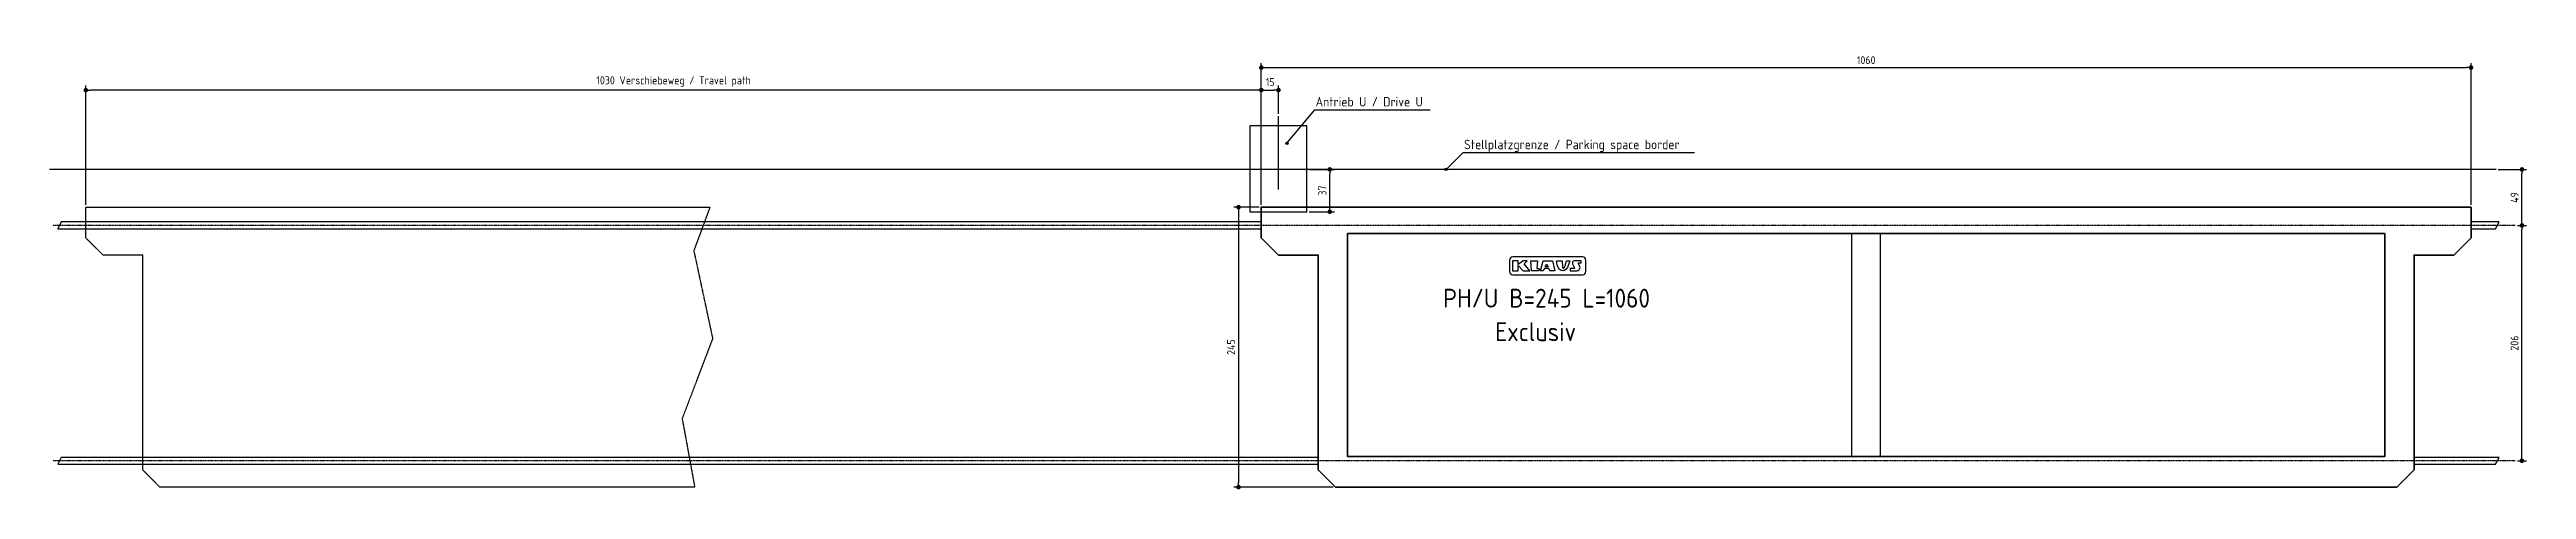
# Model space of a CAD drawing. Header units: millimetres. Extents: x -10768 to 10936, y -2800 to 1048.
import ezdxf

# ---------------------------------------------------------------- set-up
doc = ezdxf.new("R2010")
doc.units = ezdxf.units.MM
doc.linetypes.add('GEN3', pattern=[6.25, 5, -1.25])
doc.linetypes.add('GEN7', pattern=[15, 10, -2.5, 0, -2.5])
for name, color, linetype in [('3', 6, 'GEN3'), ('4', 3, 'Continuous'), ('5', 3, 'Continuous'), ('7', 4, 'GEN7')]:
    doc.layers.add(name, color=color, linetype=linetype)
doc.layers.add('Sichtbare Kanten(DIN)', color=7, linetype='Continuous', lineweight=35)
doc.styles.get("Standard").update_dxf_attribs({"font": 'ISOCP.SHX'})
doc.dimstyles.new('GEN-ISO$0', dxfattribs={"dimscale": 20, "dimtxt": 3.5, "dimasz": 2, "dimexe": 2, "dimexo": 1, "dimgap": 1.5, "dimtad": 1, "dimdec": 1, "dimlfac": 0.1, "dimdsep": 46, "dimtxsty": 'Standard', "dimblk": 'PUNKT', "dimcen": 2, "dimclrd": 256, "dimclre": 256, "dimclrt": 2, "dimadec": 0, "dimazin": 0, "dimtp": 0.1, "dimtm": 0.1, "dimtfac": 0.71, "dimtdec": 1, "dimtmove": 2, "dimatfit": 3, "dimldrblk": 'PUNKT', "dimfxl": 1, "dimtolj": 1, "dimarcsym": 0})

# ---------------------------------------------------------------- blocks, each defined once
blk = doc.blocks.new('PUNKT')
at = {"layer": '4', "color": 0, "linetype": 'ByBlock'}
blk.add_line((-0.5, 0), (-1, 0), dxfattribs=at)
at = {"layer": '4', "color": 0, "linetype": 'ByBlock', "const_width": 0.5}
blk.add_lwpolyline([(-0.25, 0, 1), (0.25, 0, 1)], format="xyb", close=True, dxfattribs=at)
blk = doc.blocks.new('*D10')
at = {"layer": '5', "lineweight": -2, "transparency": 16777216}
for p, q in [((10856, -490), (10936, -490)), ((10896, -2510), (10896, -530)), ((10856, -2550), (10936, -2550))]:
    blk.add_line(p, q, dxfattribs=at)
at = {"layer": 'DEFPOINTS', "color": 0, "transparency": 16777216}
for p in [(10836, -490), (10896, -490), (10836, -2550)]:
    blk.add_point(p, dxfattribs=at)
at = {"layer": '5', "lineweight": -2, "transparency": 16777216, "xscale": 40, "yscale": 40, "zscale": 40}
for p, rotation in [((10896, -490), 90), ((10896, -2550), 270)]:
    blk.add_blockref('PUNKT', p, dxfattribs=dict(at, rotation=rotation))
at = {"layer": '5', "color": 2, "transparency": 16777216, "insert": (10831, -1520), "char_height": 70, "attachment_point": 5, "rotation": 90}
blk.add_mtext('\\A1;206', dxfattribs=at)
blk = doc.blocks.new('*D11')
at = {"layer": '5', "lineweight": -2, "transparency": 16777216}
for p, q in [((-170, -330), (-390, -330)), ((-350, -370), (-350, -2740)), ((479, -2780), (-390, -2780))]:
    blk.add_line(p, q, dxfattribs=at)
at = {"layer": 'DEFPOINTS', "color": 0, "transparency": 16777216}
for p in [(-150, -330), (-350, -2780), (499, -2780)]:
    blk.add_point(p, dxfattribs=at)
at = {"layer": '5', "lineweight": -2, "transparency": 16777216, "xscale": 40, "yscale": 40, "zscale": 40}
for p, rotation in [((-350, -330), 90), ((-350, -2780), 270)]:
    blk.add_blockref('PUNKT', p, dxfattribs=dict(at, rotation=rotation))
at = {"layer": '5', "color": 2, "transparency": 16777216, "insert": (-415, -1555), "char_height": 70, "attachment_point": 5, "rotation": 90}
blk.add_mtext('\\A1;245', dxfattribs=at)
blk = doc.blocks.new('*D12')
at = {"layer": '5', "lineweight": -2, "transparency": 16777216}
for p, q in [((10689, 0), (10936, 0)), ((10896, -450), (10896, -40)), ((10856, -490), (10936, -490))]:
    blk.add_line(p, q, dxfattribs=at)
at = {"layer": 'DEFPOINTS', "color": 0, "transparency": 16777216}
for p in [(10669, 0), (10896, 0), (10836, -490)]:
    blk.add_point(p, dxfattribs=at)
at = {"layer": '5', "lineweight": -2, "transparency": 16777216, "xscale": 40, "yscale": 40, "zscale": 40}
for p, rotation in [((10896, 0), 90), ((10896, -490), 270)]:
    blk.add_blockref('PUNKT', p, dxfattribs=dict(at, rotation=rotation))
at = {"layer": '5', "color": 2, "transparency": 16777216, "insert": (10831, -245), "char_height": 70, "attachment_point": 5, "rotation": 90}
blk.add_mtext('\\A1;49', dxfattribs=at)
blk = doc.blocks.new('*D13')
at = {"layer": '5', "lineweight": -2, "transparency": 16777216}
for p, q in [((-150, -310), (-150, 734)), ((-110, 694), (-40, 694)), ((0, 485), (0, 734))]:
    blk.add_line(p, q, dxfattribs=at)
at = {"layer": 'DEFPOINTS', "color": 0, "transparency": 16777216}
for p in [(0, 694), (0, 465), (-150, -330)]:
    blk.add_point(p, dxfattribs=at)
at = {"layer": '5', "lineweight": -2, "transparency": 16777216, "xscale": 40, "yscale": 40, "zscale": 40, "rotation": 180}
blk.add_blockref('PUNKT', (-150, 694), dxfattribs=at)
at = {"layer": '5', "lineweight": -2, "transparency": 16777216, "xscale": 40, "yscale": 40, "zscale": 40}
blk.add_blockref('PUNKT', (0, 694), dxfattribs=at)
at = {"layer": '5', "color": 2, "transparency": 16777216, "insert": (-73, 764), "char_height": 70, "attachment_point": 5}
blk.add_mtext('\\A1;15', dxfattribs=at)
blk = doc.blocks.new('*D14')
at = {"layer": '5', "lineweight": -2, "transparency": 16777216}
for p, q in [((-10450, -310), (-10450, 734)), ((-190, 694), (-10410, 694)), ((-150, -50), (-150, 734))]:
    blk.add_line(p, q, dxfattribs=at)
at = {"layer": 'DEFPOINTS', "color": 0, "transparency": 16777216}
for p in [(-10450, 694), (-150, -70), (-10450, -330)]:
    blk.add_point(p, dxfattribs=at)
at = {"layer": '5', "lineweight": -2, "transparency": 16777216, "xscale": 40, "yscale": 40, "zscale": 40, "rotation": 180}
blk.add_blockref('PUNKT', (-10450, 694), dxfattribs=at)
at = {"layer": '5', "lineweight": -2, "transparency": 16777216, "xscale": 40, "yscale": 40, "zscale": 40}
blk.add_blockref('PUNKT', (-150, 694), dxfattribs=at)
at = {"layer": '5', "color": 2, "transparency": 16777216, "insert": (-5300, 769), "char_height": 70, "attachment_point": 5}
blk.add_mtext('\\A1;1030 Verschiebeweg / Travel path', dxfattribs=at)
blk = doc.blocks.new('*D15')
at = {"layer": '5', "lineweight": -2, "transparency": 16777216}
for p, q in [((-150, -310), (-150, 931)), ((-110, 891), (10410, 891)), ((10450, -310), (10450, 931))]:
    blk.add_line(p, q, dxfattribs=at)
at = {"layer": 'DEFPOINTS', "color": 0, "transparency": 16777216}
for p in [(10450, 891), (-150, -330), (10450, -330)]:
    blk.add_point(p, dxfattribs=at)
at = {"layer": '5', "lineweight": -2, "transparency": 16777216, "xscale": 40, "yscale": 40, "zscale": 40, "rotation": 180}
blk.add_blockref('PUNKT', (-150, 891), dxfattribs=at)
at = {"layer": '5', "lineweight": -2, "transparency": 16777216, "xscale": 40, "yscale": 40, "zscale": 40}
blk.add_blockref('PUNKT', (10450, 891), dxfattribs=at)
at = {"layer": '5', "color": 2, "transparency": 16777216, "insert": (5150, 956), "char_height": 70, "attachment_point": 5}
blk.add_mtext('\\A1;1060', dxfattribs=at)
blk = doc.blocks.new('*D16')
at = {"layer": '5', "lineweight": -2, "transparency": 16777216}
for p, q in [((270, 0), (490, 0)), ((450, -330), (450, -40)), ((270, -370), (490, -370))]:
    blk.add_line(p, q, dxfattribs=at)
at = {"layer": 'DEFPOINTS', "color": 0, "transparency": 16777216}
for p in [(250, 0), (450, 0), (250, -370)]:
    blk.add_point(p, dxfattribs=at)
at = {"layer": '5', "lineweight": -2, "transparency": 16777216, "xscale": 40, "yscale": 40, "zscale": 40}
for p, rotation in [((450, 0), 90), ((450, -370), 270)]:
    blk.add_blockref('PUNKT', p, dxfattribs=dict(at, rotation=rotation))
at = {"layer": '5', "color": 2, "transparency": 16777216, "insert": (385, -185), "char_height": 70, "attachment_point": 5, "rotation": 90}
blk.add_mtext('\\A1;37', dxfattribs=at)

msp = doc.modelspace()

# ---------------------------------------------------------------- hatches: boundary and pattern name
h = msp.add_hatch(color=256)
edge = h.paths.add_edge_path()
edge.add_arc((74.869, 229.249), 10, 11.4591559, 224.986051)
edge.add_arc((74.869, 229.249), 10, 224.986051, 371.4591559)
h = msp.add_hatch(color=256)
edge = h.paths.add_edge_path()
edge.add_arc((1468.337, 0), 10, 11.4591559, 224.986051)
edge.add_arc((1468.337, 0), 10, 224.986051, 371.4591559)

# ---------------------------------------------------------------- linework, layer by layer
for p, q in [((0, -174.614), (0, 464.757)), ((74.869, 229.249), (317.928, 522.568)), ((317.928, 522.568), (1329.113, 522.568)), ((10668.832, 0), (-10768.032, 0)), ((1468.337, 0), (1619.532, 148.853)), ((1619.532, 148.853), (3646.804, 148.853)), ((5025, -2511.819), (5025, -561.819)), ((5275, -2511.819), (5275, -561.819))]:
    msp.add_line(p, q)
for points in [[(-250, -370), (250, -370), (250, 380), (-250, 380)], [(2151.842, -826.436), (2180.134, -800.967), (2144.463, -800.967), (2100.329, -833.37), (2100.329, -800.967), (2051.727, -800.967), (2052.305, -886.608), (2100.329, -886.608), (2100.329, -840.892), (2144.335, -886.608), (2202.757, -886.608)], [(2216.161, -886.886), (2210.906, -800.967), (2269.702, -800.967), (2264.097, -866.344), (2284.93, -866.932), (2281.713, -886.886)], [(2378.502, -886.886), (2370.014, -866.344), (2330.662, -866.344), (2320.073, -886.886), (2296.518, -886.886), (2320.813, -800.967), (2401.916, -800.967), (2421.659, -886.886)], [(2337.117, -851.513), (2351.494, -828.166), (2364.011, -851.513)], [(2524.925, -800.967), (2553.163, -800.967), (2533.245, -857.077), (2518.545, -875.041), (2503.845, -883.786), (2491.684, -886.168), (2478.016, -885.124), (2460.053, -872.805), (2447.149, -852.623), (2441.203, -834.382), (2438.251, -816.859), (2436.715, -800.967), (2486.94, -800.967), (2489.227, -853.047), (2489.967, -857.864), (2490.412, -858.885), (2490.879, -859.851), (2491.299, -860.612), (2491.684, -861.2), (2492.046, -861.649), (2492.396, -861.992), (2492.746, -862.261), (2493.108, -862.488), (2493.491, -862.702), (2493.892, -862.905), (2494.306, -863.094), (2494.728, -863.266), (2495.154, -863.42), (2495.578, -863.551), (2495.995, -863.658), (2496.402, -863.737), (2496.792, -863.786), (2497.17, -863.809), (2497.536, -863.809), (2497.893, -863.789), (2498.245, -863.752), (2498.594, -863.703), (2498.942, -863.645), (2499.292, -863.582), (2499.646, -863.515), (2500.003, -863.443), (2500.359, -863.363), (2500.712, -863.273), (2501.059, -863.169), (2501.398, -863.048), (2501.727, -862.907), (2502.041, -862.744), (2502.341, -862.556), (2502.628, -862.346), (2502.904, -862.117), (2503.174, -861.872), (2503.441, -861.614), (2503.707, -861.346), (2503.976, -861.072), (2504.251, -860.794), (2504.537, -860.504), (2504.853, -860.145), (2505.218, -859.647), (2505.651, -858.942), (2506.174, -857.96), (2506.806, -856.633), (2507.568, -854.891), (2508.478, -852.665), (2509.56, -849.87), (2510.848, -846.358), (2512.378, -841.963), (2514.186, -836.519), (2516.308, -829.863), (2518.781, -821.829), (2521.641, -812.252)]]:
    msp.add_lwpolyline(points, close=True)
for points in [[(-149.644, -460), (-10666.102, -460), (-10696.102, -520), (-149.644, -520)], [(10450.356, -520), (10665.585, -520), (10695.585, -460), (10450.356, -460)], [(2489.967, -857.864), (2489.888, -857.681)], [(349.356, -2520), (-10666.102, -2520), (-10696.102, -2580), (349.356, -2580)], [(9951.356, -2580), (10665.585, -2580), (10695.585, -2520), (9951.356, -2520)]]:
    msp.add_lwpolyline(points)
for points in [[(2054.017, -922.111), (2663.382, -922.111, 0.414213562), (2692.182, -893.311), (2692.182, -793.237, 0.414213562), (2663.382, -764.437), (2054.017, -764.437, 0.414213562), (2025.217, -793.237), (2025.217, -893.311, 0.414213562)], [(2639.405, -844.247), (2627.906, -823.26, -0.569920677), (2631.852, -816.598), (2651.839, -816.598), (2652.915, -800.967), (2593.35, -800.967, 0.562128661), (2577.364, -827.242), (2594.5, -860.347, -0.562128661), (2590.504, -866.915), (2556.905, -866.915), (2557.505, -883.133), (2557.644, -886.886), (2614.148, -886.886, 0.569920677)]]:
    msp.add_lwpolyline(points, format="xyb", close=True)
for centre in [(74.869, 229.249), (1468.337, 0)]:
    msp.add_circle(centre, 10)
at = {"layer": '3'}
msp.add_lwpolyline([(-4957.669, -1480.637), (-5224.627, -2180.846), (-5114.703, -2780), (-9801, -2780), (-9951, -2630), (-9951, -749.487), (-10300, -749.487), (-10450, -599.487), (-10450, -330), (-4981.224, -330), (-5122.555, -711.609)], close=True, dxfattribs=at)
at = {"layer": '7'}
for p, q in [((10835.841, -490), (-10741.666, -490)), ((10835.841, -2550), (-10741.666, -2550))]:
    msp.add_line(p, q, dxfattribs=at)
at = {"layer": 'Sichtbare Kanten(DIN)'}
msp.add_lwpolyline([(10450, -330), (10450, -599.487), (10300, -749.487), (9951, -749.487), (9951, -2630), (9801, -2780), (499, -2780), (349, -2630), (349, -749.487), (0, -749.487), (-150, -599.487), (-150, -330)], close=True, dxfattribs=at)
msp.add_lwpolyline([(604, -561.819), (604, -2511.819), (9696, -2511.819), (9696, -561.819), (603.746, -561.819)], dxfattribs=at)

# ---------------------------------------------------------------- texts
for s, height, p in [('Antrieb U / Drive U', 82.5, (325.276, 550.76)), ('Stellplatzgrenze / Parking space border', 82.5, (1626.88, 177.045)), ('PH/U B=245 L=1060', 165, (1442.759, -1209.201)), ('Exclusiv', 165, (1898.299, -1502.93))]:
    msp.add_text(s, height=height).set_placement(p)

# ---------------------------------------------------------------- dimensions: what is measured, and where the dimension line sits
at = {"layer": '5'}
dim = msp.add_linear_dim(base=(-10450, 693.727), p1=(-150, -70), p2=(-10450, -330), text='<> Verschiebeweg / Travel path', dimstyle='GEN-ISO$0', override={"dimdec": 2, "dimtdec": 0}, dxfattribs=at)
dim.commit()
dim.dimension.update_dxf_attribs({"geometry": '*D14', "text_midpoint": (-5300, 768.658)})
dim = msp.add_linear_dim(base=(10450, 891.2), p1=(-150, -330), p2=(10450, -330), dimstyle='GEN-ISO$0', override={"dimdec": 2, "dimtdec": 0}, dxfattribs=at)
dim.commit()
dim.dimension.update_dxf_attribs({"geometry": '*D15', "text_midpoint": (5150, 956.2)})
dim = msp.add_linear_dim(base=(0, 693.656), p1=(-150, -330), p2=(0, 464.757), dimstyle='GEN-ISO$0', override={"dimdec": 2, "dimtdec": 0}, dxfattribs=at)
dim.commit()
dim.dimension.update_dxf_attribs({"geometry": '*D13', "text_midpoint": (-72.659, 763.673), "dimtype": 160})
for base, p1, p2, picture, middle in [((450, 0), (250, -370), (250, 0), '*D16', (385, -185)), ((10895.585, 0), (10835.841, -490), (10668.832, 0), '*D12', (10830.585, -245)), ((-350, -2780), (-150, -330), (499, -2780), '*D11', (-415.007, -1555)), ((10895.585, -490), (10835.841, -2550), (10835.841, -490), '*D10', (10830.578, -1520))]:
    dim = msp.add_linear_dim(base=base, p1=p1, p2=p2, angle=90, dimstyle='GEN-ISO$0', override={"dimdec": 2, "dimtdec": 0}, dxfattribs=at)
    dim.commit()
    dim.dimension.update_dxf_attribs({"geometry": picture, "text_midpoint": middle})

doc.saveas('drawing.dxf')
